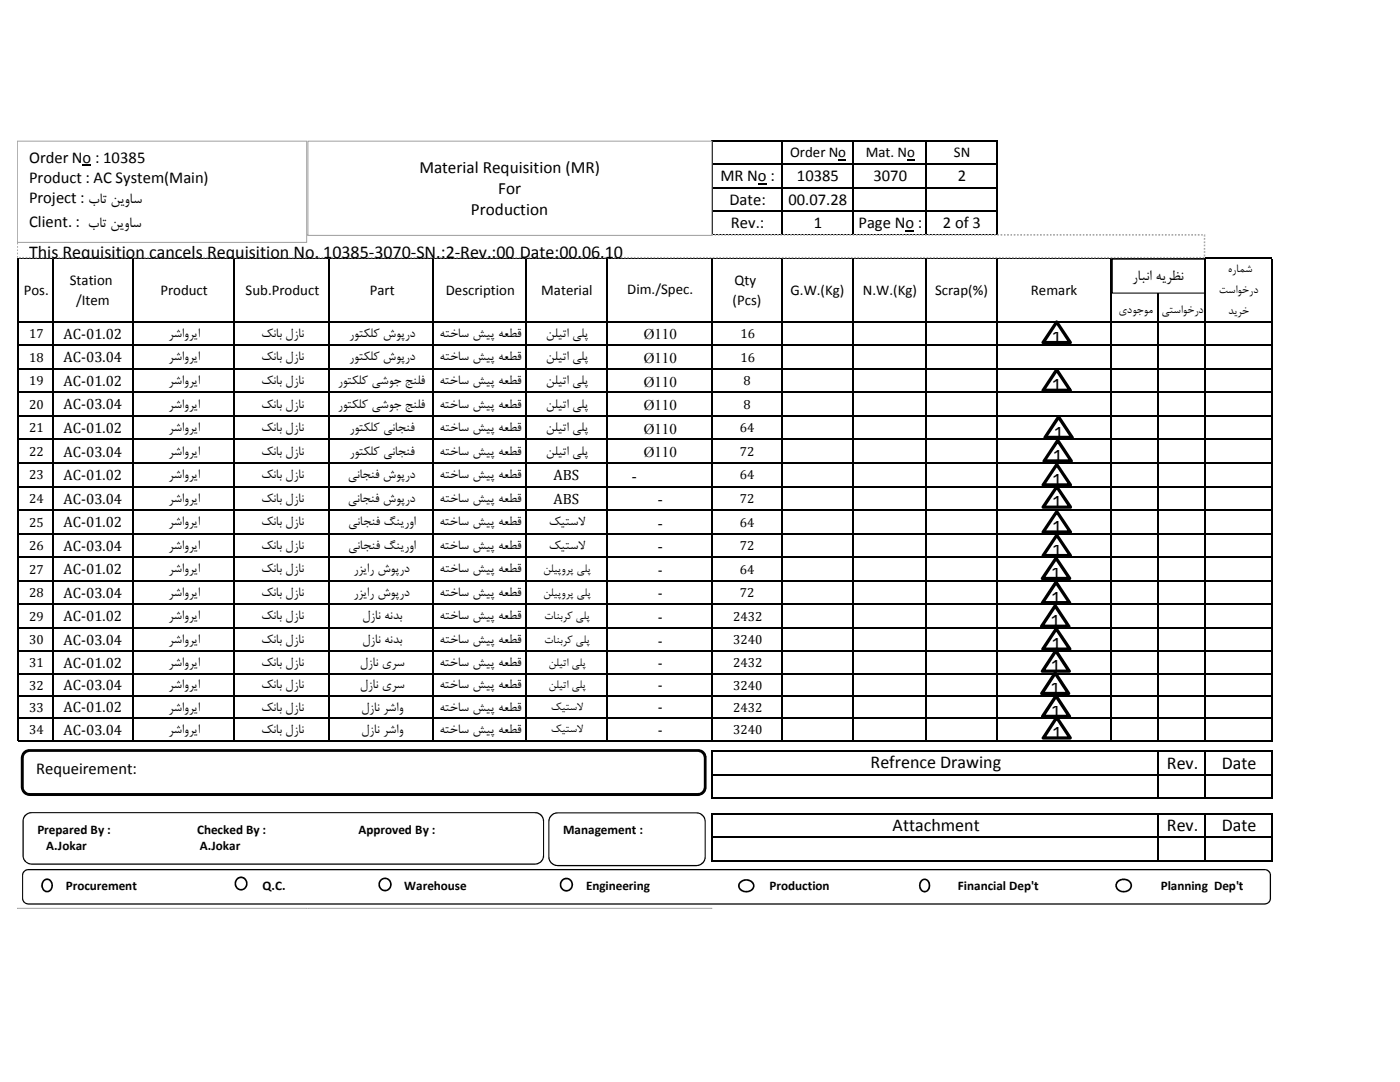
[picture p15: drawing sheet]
<svg xmlns="http://www.w3.org/2000/svg" width="279mm" height="216mm" viewBox="0 0 279 216" stroke-linecap="round" stroke-linejoin="round" font-family="sans-serif">
<defs><g id="words">
<g font-size="3.6">
<text x="5.8" y="51.5">This Requisition cancels Requisition No. 10385‐3070‐SN.:2‐Rev.:00 Date:00.06.10</text>
<text x="209.8" y="68.5">1</text>
<text x="209.8" y="78.1">1</text>
<text x="210.3" y="87.5">1</text>
<text x="210.1" y="92.2">1</text>
<text x="209.9" y="96.9">1</text>
<text x="209.9" y="101.4">1</text>
<text x="209.9" y="106.3">1</text>
<text x="209.9" y="111">1</text>
<text x="209.7" y="115.6">1</text>
<text x="209.5" y="125.1">1</text>
<text x="209.7" y="120.4">1</text>
<text x="209.8" y="129.7">1</text>
<text x="209.7" y="134.1">1</text>
<text x="209.5" y="138.6">1</text>
<text x="209.7" y="143.1">1</text>
<text x="209.9" y="147.4">1</text>
<text x="173.7" y="153.3">Refrence Drawing</text>
<text x="232.9" y="153.5">Rev.</text>
<text x="243.8" y="153.5">Date</text>
<text x="178.1" y="165.7">Attachment</text>
<text x="232.9" y="165.9">Rev.</text>
<text x="243.8" y="165.9">Date</text>
</g>
<g font-size="3.4">
<text x="83.7" y="34.5">Material Requisition (MR)</text>
<text x="99.4" y="38.7">For</text>
<text x="94" y="42.9">Production</text>
</g>
<g font-size="3.3">
<text x="5.8" y="32.5">Order No : 10385</text>
<text x="5.8" y="40.5">Project : بات نيواس</text>
<text x="5.8" y="36.4">Product : AC System(Main)</text>
<text x="143.8" y="36.2">MR No :</text>
<text x="145.6" y="40.9">Date:</text>
<text x="157.4" y="40.9">00.07.28</text>
<text x="159" y="36.2">10385</text>
<text x="174.3" y="36.2">3070</text>
<text x="191.2" y="36.2">2</text>
<text x="5.8" y="45.4">Client. : بات نيواس</text>
<text x="145.9" y="45.6">Rev.:</text>
<text x="162.4" y="45.6">1</text>
<text x="171.3" y="45.6">Page No :</text>
<text x="188.2" y="45.6">2 of 3</text>
<text x="226" y="55.8">رابان ه</text>
<text x="232" y="55.8">يرظن</text>
<text x="7.2" y="154.5">Requeirement:</text>
</g>
<g font-size="3">
<text x="157.7" y="31.4">Order No</text>
<text x="172.8" y="31.4">Mat. No</text>
<text x="190.4" y="31.4">SN</text>
<text x="4.7" y="58.9">Pos.</text>
<text x="13.9" y="56.9">Station</text>
<text x="32" y="58.9">Product</text>
<text x="49" y="58.9">Sub.Product</text>
<text x="73.8" y="58.9">Part</text>
<text x="89" y="58.9">Description</text>
<text x="108" y="58.9">Material</text>
<text x="125.2" y="58.7">Dim./Spec.</text>
<text x="146.6" y="56.9">Qty</text>
<text x="157.8" y="58.9">G.W.(Kg)</text>
<text x="172.2" y="58.9">N.W.(Kg)</text>
<text x="186.6" y="58.9">Scrap(%)</text>
<text x="205.7" y="58.9">Remark</text>
<text x="15.2" y="60.8">/Item</text>
<text x="146.2" y="60.8">(Pcs)</text>
<text x="12.7" y="67.6">AC‐01.02</text>
<text x="33.7" y="67.2">رشاور اي</text>
<text x="33.7" y="71.9">رشاور اي</text>
<text x="52.1" y="67.2">ك بان لز نا</text>
<text x="52.1" y="71.9">ك بان لز نا</text>
<text x="69.7" y="67.2">روتكلك شوپرد</text>
<text x="69.7" y="71.9">روتكلك شوپرد</text>
<text x="87.7" y="67.2">هتخاس شيپ هعطق</text>
<text x="87.7" y="71.9">هتخاس شيپ هعطق</text>
<text x="109" y="67.2">نلي ات يلپ</text>
<text x="109" y="71.9">نلي ات يلپ</text>
<text x="128.5" y="67.7">Ø110</text>
<text x="12.7" y="72.3">AC‐03.04</text>
<text x="12.7" y="77">AC‐01.02</text>
<text x="33.7" y="76.6">رشاور اي</text>
<text x="52.1" y="76.6">ك بان لز نا</text>
<text x="67.4" y="76.6">روتكلك يشوج جنلف</text>
<text x="87.7" y="76.6">هتخاس شيپ هعطق</text>
<text x="109" y="76.6">نلي ات يلپ</text>
<text x="128.5" y="72.4">Ø110</text>
<text x="128.5" y="77.1">Ø110</text>
<text x="12.7" y="81.7">AC‐03.04</text>
<text x="33.7" y="81.3">رشاور اي</text>
<text x="52.1" y="81.3">ك بان لز نا</text>
<text x="67.4" y="81.3">روتكلك يشوج جنلف</text>
<text x="87.7" y="81.3">هتخاس شيپ هعطق</text>
<text x="109" y="81.3">نلي ات يلپ</text>
<text x="128.5" y="81.8">Ø110</text>
<text x="12.7" y="86.4">AC‐01.02</text>
<text x="33.7" y="86">رشاور اي</text>
<text x="52.1" y="86">ك بان لز نا</text>
<text x="69.7" y="86">روتكلك يان جنف</text>
<text x="87.7" y="86">هتخاس شيپ هعطق</text>
<text x="109" y="86">نلي ات يلپ</text>
<text x="128.5" y="86.5">Ø110</text>
<text x="12.7" y="91.1">AC‐03.04</text>
<text x="12.7" y="95.8">AC‐01.02</text>
<text x="33.7" y="90.7">رشاور اي</text>
<text x="33.7" y="95.4">رشاور اي</text>
<text x="52.1" y="90.7">ك بان لز نا</text>
<text x="52.1" y="95.4">ك بان لز نا</text>
<text x="69.4" y="95.4">يان جنف شوپرد</text>
<text x="69.7" y="90.7">روتكلك يان جنف</text>
<text x="87.7" y="90.7">هتخاس شيپ هعطق</text>
<text x="87.7" y="95.4">هتخاس شيپ هعطق</text>
<text x="109" y="90.7">نلي ات يلپ</text>
<text x="110.4" y="95.8">ABS</text>
<text x="126.1" y="95.9">-</text>
<text x="128.5" y="91.2">Ø110</text>
<text x="12.7" y="100.5">AC‐03.04</text>
<text x="33.7" y="100.1">رشاور اي</text>
<text x="52.1" y="100.1">ك بان لز نا</text>
<text x="69.4" y="100.1">يان جنف شوپرد</text>
<text x="87.7" y="100.1">هتخاس شيپ هعطق</text>
<text x="110.4" y="100.5">ABS</text>
<text x="131.3" y="100.6">-</text>
<text x="12.7" y="105.2">AC‐01.02</text>
<text x="33.7" y="104.8">رشاور اي</text>
<text x="52.1" y="104.8">ك بان لز نا</text>
<text x="69.5" y="104.8">يان جنف گنيروا</text>
<text x="87.7" y="104.8">هتخاس شيپ هعطق</text>
<text x="109.5" y="104.8">كيتسل</text>
<text x="115.4" y="104.8">ا</text>
<text x="131.3" y="105.3">-</text>
<text x="12.7" y="109.9">AC‐03.04</text>
<text x="33.7" y="109.5">رشاور اي</text>
<text x="52.1" y="109.5">ك بان لز نا</text>
<text x="69.5" y="109.5">يان جنف گنيروا</text>
<text x="87.7" y="109.5">هتخاس شيپ هعطق</text>
<text x="109.5" y="109.5">كيتسل</text>
<text x="115.4" y="109.5">ا</text>
<text x="131.3" y="110">-</text>
<text x="12.7" y="114.6">AC‐01.02</text>
<text x="12.7" y="119.3">AC‐03.04</text>
<text x="33.7" y="114.2">رشاور اي</text>
<text x="33.7" y="118.9">رشاور اي</text>
<text x="52.1" y="114.2">ك بان لز نا</text>
<text x="52.1" y="118.9">ك بان لز نا</text>
<text x="70.5" y="114.2">رز اير شوپرد</text>
<text x="70.5" y="118.9">رز اير شوپرد</text>
<text x="87.7" y="114.2">هتخاس شيپ هعطق</text>
<text x="87.7" y="118.9">هتخاس شيپ هعطق</text>
<text x="131.3" y="119.4">‐</text>
<text x="131.3" y="114.7">‐</text>
<text x="12.7" y="124">AC‐01.02</text>
<text x="33.7" y="123.6">رشاور اي</text>
<text x="52.1" y="123.6">ك بان لز نا</text>
<text x="72.3" y="123.6">لز نا هندب</text>
<text x="87.7" y="123.6">هتخاس شيپ هعطق</text>
<text x="131.3" y="124.1">‐</text>
<text x="12.7" y="128.7">AC‐03.04</text>
<text x="33.7" y="128.3">رشاور اي</text>
<text x="52.1" y="128.3">ك بان لز نا</text>
<text x="72.3" y="128.3">لز نا هندب</text>
<text x="87.7" y="128.3">هتخاس شيپ هعطق</text>
<text x="131.3" y="128.8">‐</text>
<text x="12.7" y="133.3">AC‐01.02</text>
<text x="12.7" y="137.7">AC‐03.04</text>
<text x="33.7" y="132.9">رشاوريا</text>
<text x="33.7" y="137.3">رشاوريا</text>
<text x="52.1" y="132.9">ك بان لز نا</text>
<text x="52.1" y="137.3">ك بان لز نا</text>
<text x="71.8" y="132.9">لز نا يرس</text>
<text x="71.8" y="137.3">لز نا يرس</text>
<text x="87.7" y="132.9">هتخاس شيپ هعطق</text>
<text x="87.7" y="137.3">هتخاس شيپ هعطق</text>
<text x="131.3" y="133.3">‐</text>
<text x="131.3" y="137.7">‐</text>
<text x="12.7" y="142.2">AC‐01.02</text>
<text x="33.7" y="141.8">رشاوريا</text>
<text x="52.1" y="141.8">ك بان لز نا</text>
<text x="72.1" y="141.8">لز نا رشاو</text>
<text x="87.7" y="141.8">هتخاس شيپ هعطق</text>
<text x="131.3" y="142.2">‐</text>
<text x="12.7" y="146.6">AC‐03.04</text>
<text x="33.7" y="146.2">رشاوريا</text>
<text x="52.1" y="146.2">ك بان لز نا</text>
<text x="72.1" y="146.2">لز نا رشاو</text>
<text x="87.7" y="146.2">هتخاس شيپ هعطق</text>
<text x="131.3" y="146.6">‐</text>
</g>
<g font-size="2.6">
<text x="243.2" y="58.5">تساوخرد</text>
<text x="245.1" y="54.3">هرامش</text>
<text x="223.2" y="62.5">يدوجوم</text>
<text x="231.8" y="62.5">يتساوخرد</text>
<text x="245.1" y="62.7">ديرخ</text>
<text x="5.8" y="67.5">17</text>
<text x="147.8" y="67.5">16</text>
<text x="5.8" y="72.2">18</text>
<text x="5.8" y="76.9">19</text>
<text x="147.8" y="72.2">16</text>
<text x="148.4" y="76.9">8</text>
<text x="5.8" y="81.6">20</text>
<text x="148.4" y="81.6">8</text>
<text x="5.8" y="86.3">21</text>
<text x="147.7" y="86.3">64</text>
<text x="5.8" y="91">22</text>
<text x="5.8" y="95.7">23</text>
<text x="147.7" y="91">72</text>
<text x="147.7" y="95.7">64</text>
<text x="5.8" y="100.4">24</text>
<text x="147.7" y="100.4">72</text>
<text x="5.8" y="105.1">25</text>
<text x="147.7" y="105.1">64</text>
<text x="5.8" y="109.8">26</text>
<text x="147.7" y="109.8">72</text>
<text x="5.8" y="119.2">28</text>
<text x="5.8" y="114.5">27</text>
<text x="108.4" y="114.1">نليپورپ يلپ</text>
<text x="108.4" y="118.8">نليپورپ يلپ</text>
<text x="147.7" y="114.5">64</text>
<text x="147.7" y="119.2">72</text>
<text x="5.8" y="123.9">29</text>
<text x="108.6" y="123.5">تانبرك يلپ</text>
<text x="146.3" y="123.9">2432</text>
<text x="5.8" y="128.6">30</text>
<text x="108.6" y="128.2">تانبرك يلپ</text>
<text x="146.3" y="128.6">3240</text>
<text x="5.8" y="133.1">31</text>
<text x="5.8" y="137.6">32</text>
<text x="109.5" y="132.8">نلي ات يلپ</text>
<text x="109.5" y="137.2">نلي ات يلپ</text>
<text x="146.3" y="133.1">2432</text>
<text x="146.3" y="137.6">3240</text>
<text x="5.8" y="142">33</text>
<text x="109.9" y="141.7">كيتسل</text>
<text x="115.1" y="141.7">ا</text>
<text x="146.3" y="142">2432</text>
<text x="5.8" y="146.5">34</text>
<text x="109.9" y="146.1">كيتسل</text>
<text x="115.1" y="146.1">ا</text>
<text x="146.3" y="146.5">3240</text>
<text x="7.5" y="166.3">Prepared By :</text>
<text x="39.3" y="166.3">Checked By :</text>
<text x="71.5" y="166.3">Approved By :</text>
<text x="112.4" y="166.4">Management :</text>
<text x="9.2" y="169.5">A.Jokar</text>
<text x="39.9" y="169.5">A.Jokar</text>
<text x="13.1" y="177.5">Procurement</text>
<text x="52.4" y="177.5">Q.C.</text>
<text x="80.7" y="177.5">Warehouse</text>
<text x="117" y="177.5">Engineering</text>
<text x="153.6" y="177.5">Production</text>
<text x="191.2" y="177.5">Financial Dep't</text>
<text x="231.6" y="177.5">Planning Dep't</text>
</g>
</g></defs>
<path d="M151.3 36.6h1.7v.2h-1.7zM167.3 31.7h1.6v.3h-1.6zM181.1 31.7h1.5v.3h-1.5zM180.7 46h1.7v.2h-1.7z" fill="#000"/>
<g fill="none" stroke="#000" stroke-width=".3">
<path d="M142.2 27.9v19.1M142.3 28h56.8M142.3 32.7h56.8M142.3 37.4h56.8M156 28.2v18.8M170.3 28.2v18.8M184.8 28.2v18.8M198.9 28.2v119.7M3.6 51.4v96.5M3.7 51.5h250.2M10.6 51.7v96.2M26.5 51.7v96.2"/>
<path d="M46.8 51.7v96.2M65.7 51.7v96.2M86.5 51.7v96.2M105 51.7v96.2M121.1 51.7v96.2M142.2 51.7v96.2M142.3 42.1h56.8M142.3 46.8h56.8M156 51.7v96.2M170.3 51.7v96.2M184.8 51.7v96.2M221.8 51.7v96.2"/>
<path d="M231.2 51.7v96.2M240.5 51.7v96.2M253.8 51.7v96.2M3.7 64.2h250.2M3.7 68.9h250.2M3.7 73.6h250.2M3.7 78.3h250.2M3.7 83h250.2M3.7 87.7h250.2M3.7 92.4h250.2M3.7 97.1h250.2M3.7 101.8h250.2"/>
<path d="M3.7 106.5h250.2M3.7 111.2h250.2M3.7 115.9h250.2M3.7 120.6h250.2M3.7 125.3h250.2M3.7 130h250.2M3.7 134.4h250.2M3.7 138.9h250.2M3.7 143.3h250.2M3.7 147.8h250.2M142.2 149.7v9.7M142.3 149.9h111.6"/>
<path d="M142.3 154.6h111.6M142.3 159.3h111.6M231.2 150v9.4M240.5 150v9.4M253.8 150v9.4M142.2 162.2v9.7M142.3 162.3h111.6M142.3 167h111.6M142.3 171.7h111.6M231.2 162.5v9.4M240.5 162.5v9.4M253.8 162.5v9.4"/>
</g>
<path d="M4.7 150.3l.8-.5 .4-.1h133.4a1.46 1.46 0 0 1 1.4 1.5v5.9a1.47 1.47 0 0 1-1.4 1.4h-133.4a1.5 1.5 0 0 1-1.5-1.4v-5.9z" fill-rule="evenodd" fill="#fff"/>
<path d="M4.7 150l.9-.5h134.1a1.69 1.69 0 0 1 1.3 1.4v6.5a1.71 1.71 0 0 1-1.7 1.4h-133.4a1.81 1.81 0 0 1-1.8-1.7v-5.9l.2-.7zM5.1 150.4l-.4 .6v6.3l.2 .4 .8 .5h133.8l.8-.5 .2-.6-.1-6.1-.4-.8-.7-.2h-133.4z" fill="#000"/>
<path d="M5.1 162.7l.8-.5 .4-.1h100.5a1.74 1.74 0 0 1 1.7 1.8v6.8a1.71 1.71 0 0 1-1.7 1.7h-100.5a1.71 1.71 0 0 1-1.7-1.7v-6.8l.1-.5z" fill-rule="evenodd" fill="#fff"/>
<path d="M5 162.6l.9-.5h101.2l1 .5 .5 1.1v7.4a1.88 1.88 0 0 1-1.8 1.5h-100.5a1.98 1.98 0 0 1-1.7-1.2l-.1-.5v-7.2l.1-.5zM5.2 162.7l-.5 .8v7.5l.5 .8 .9 .5h100.8l1-.5 .3-.5 .2-.6-.1-7.2-.4-.8-.5-.3-.6-.1h-100.5l-.6 .1z" fill="#000"/>
<path d="M110 162.7l.8-.5h.5h27.7a1.75 1.75 0 0 1 1.7 1.8v6.9a1.75 1.75 0 0 1-1.7 1.8h-27.7a1.79 1.79 0 0 1-1.8-1.8v-6.9l.1-.5z" fill-rule="evenodd" fill="#fff"/>
<path d="M109.9 162.6l1-.5h28.5l.9 .5 .4 .6 .1 .5v7.6a1.95 1.95 0 0 1-1.8 1.5h-28.3a1.89 1.89 0 0 1-1.3-1.8v-7.4zM110.1 162.8l-.3 .5-.2 .7v6.9l.3 1 .9 .6 28.3 .1 1-.5 .4-.6 .1-7.5-.3-1-.8-.6-28.2-.1-.6 .1z" fill="#000"/>
<path d="M4.7 174l.6-.4 .3-.1h246.8a1.14 1.14 0 0 1 1.1 1.2v4.5a1.14 1.14 0 0 1-1.1 1.2h-246.8a1.17 1.17 0 0 1-1.1-1.2v-4.5z" fill-rule="evenodd" fill="#fff"/>
<path d="M4.7 173.8l.5-.3 .4-.1h247.1a1.24 1.24 0 0 1 1 1v5.1l-.4 .6-.9 .4h-246.8l-.9-.4-.3-.6v-5.1zM4.9 173.9l-.3 .8v4.5l.3 .8 .7 .3h246.8l.8-.3 .2-.5v-5l-.4-.7-.4-.1h-247.2z" fill="#000"/>
<path d="M8.8 175.7a1.08 1.08 0 0 1 1.3 .1 1.08 1.08 0 0 1 .3 1.2 1.01 1.01 0 0 1-1.2 .9 1.01 1.01 0 0 1-.8-1.2v-.4z" fill-rule="evenodd" fill="#fff"/>
<path d="M8.6 175.7a1.11 1.11 0 0 1 1.1-.4 1.11 1.11 0 0 1 .8 .8 1.6 1.6 0 0 1-.4 1.7l-.2 .2a1.14 1.14 0 0 1-1.6-.8l-.1-.5zM8.9 175.8l-.3 .6 .1 .8 .4 .5h.6l.4-.4 .1-.4-.1-.8-.5-.5z" fill="#000"/>
<path d="M47.4 175.3a1.18 1.18 0 0 1 1.8 1 1.18 1.18 0 0 1-1.8 1 1.34 1.34 0 0 1 0-2z" fill-rule="evenodd" fill="#fff"/>
<path d="M47.2 175.3a1.34 1.34 0 0 1 1.7-.1 1.34 1.34 0 0 1 .4 1.7l-.2 .4a1.28 1.28 0 0 1-1.9 0l-.4-.7v-.6zM47.4 175.5l-.3 .8 .3 .8 .5 .3 .8-.2 .3-.5 .1-.4-.2-.6-.4-.4-.4-.1z" fill="#000"/>
<circle cx="76.9" cy="176.5" r="1.21" fill="#fff"/>
<path d="M75.5 176.5a1.35 1.35 0 0 1 2.7 0 1.35 1.35 0 0 1-2.7 0zM75.8 176.5a1.05 1.05 0 0 0 2.1 0 1.05 1.05 0 0 0-2.1 0z" fill="#000"/>
<path d="M223 176a1.58 1.58 0 0 1 2.8 .7 1.53 1.53 0 0 1-1.5 1.2 1.53 1.53 0 0 1-1.5-1.2z" fill-rule="evenodd" fill="#fff"/>
<path d="M223.1 175.7l.8-.4h.7a1.35 1.35 0 0 1 1 2.2 1.71 1.71 0 0 1-1.9 .5 1.71 1.71 0 0 1-1.1-1.6zM223.3 175.9l-.4 .8 .1 .4 .5 .5 1 .2 .5-.2 .5-.5 .1-.6-.2-.4-.4-.3-1-.2z" fill="#000"/>
<circle cx="113.1" cy="176.5" r="1.21" fill="#fff"/>
<path d="M111.7 176.5a1.36 1.36 0 0 1 2.7 0 1.36 1.36 0 0 1-2.7 0zM112.3 175.8l-.3 .7 .2 .6 .7 .5 .7-.2 .4-.7-.1-.8-.7-.4h-.6z" fill="#000"/>
<path d="M184 175.7a1.06 1.06 0 0 1 1.3 .1 1.06 1.06 0 0 1 .2 1.3 .97 .97 0 0 1-1.2 .8 .97 .97 0 0 1-.7-1.2z" fill-rule="evenodd" fill="#fff"/>
<path d="M183.7 175.7a1 1 0 0 1 1.6 0 1.38 1.38 0 0 1 .3 1.5 1.38 1.38 0 0 1-1.3 .9 1.56 1.56 0 0 1-.6-2.4zM184.1 175.8l-.4 .6 .2 .9 .3 .4h.6l.5-.8-.1-.8-.2-.3-.4-.2z" fill="#000"/>
<path d="M147.7 176.1a1.58 1.58 0 0 1 2.7 .6 1.52 1.52 0 0 1-1.5 1.2 1.52 1.52 0 0 1-1.5-1.2z" fill-rule="evenodd" fill="#fff"/>
<path d="M147.6 176a1.8 1.8 0 0 1 3 .5v.5a1.73 1.73 0 0 1-1.8 1.1 1.73 1.73 0 0 1-1.5-1.4zM147.8 176.2l-.2 .4 .1 .6 .5 .4 .4 .2 1.1-.2 .5-.6-.1-.8-.7-.4h-1z" fill="#000"/>
<path d="M3.4 181.2l57.8 .1z" fill="#fff"/>
<path d="M3.4 181.2l57.8-.1 .1 .2h-57.9zM3.4 181.3h57.8z" fill="#a6a6a6"/>
<path d="M61.4 181.2l80.6 .1z" fill="#fff"/>
<path d="M61.4 181.2l80.6-.1 .2 .2h-80.9zM61.4 181.3h80.6z" fill="#a6a6a6"/>
<path d="M3.4 46.9h237v4.5h-237z" fill="#fff"/>
<path d="M3.4 51.1h.2v.3h-.2zM3.4 50.4h.2v.4h-.2zM3.4 49.8h.2v.3h-.2zM3.4 49.1h.2v.3h-.2zM3.4 48.5h.2v.3h-.2zM3.4 47.8h.2v.3h-.2zM3.4 47.2h.2v.3h-.2zM3.5 46.7h.3v.3h-.3zM4.1 46.7h.4v.3h-.4zM4.8 46.7h.3v.3h-.3zM5.5 46.7h.3v.3h-.3zM6.1 46.7h.3v.3h-.3zM6.8 46.7h.3v.3h-.3zM7.5 46.7h.2v.3h-.2zM8.1 46.7h.3v.3h-.3zM8.8 46.7h.3v.3h-.3zM9.4 46.7h.3v.3h-.3zM10.1 46.7h.3v.3h-.3zM10.7 46.7h.3v.3h-.3zM11.4 46.7h.3v.3h-.3zM12 46.7h.4v.3h-.4zM12.7 46.7h.3v.3h-.3zM13.3 46.7h.4v.3h-.4zM14 46.7h.3v.3h-.3zM14.6 46.7h.4v.3h-.4zM15.3 46.7h.3v.3h-.3zM16 46.7h.3v.3h-.3zM16.6 46.7h.3v.3h-.3zM17.3 46.7h.3v.3h-.3zM17.9 46.7h.3v.3h-.3zM18.6 46.7h.3v.3h-.3zM19.3 46.7h.3v.3h-.3zM19.9 46.7h.3v.3h-.3zM20.6 46.7h.3v.3h-.3zM21.2 46.7h.3v.3h-.3zM21.9 46.7h.3v.3h-.3zM22.5 46.7h.4v.3h-.4zM23.2 46.7h.3v.3h-.3zM23.8 46.7h.4v.3h-.4zM24.5 46.7h.3v.3h-.3zM25.1 46.7h.4v.3h-.4zM25.8 46.7h.3v.3h-.3zM26.5 46.7h.3v.3h-.3zM27.1 46.7h.3v.3h-.3zM27.8 46.7h.3v.3h-.3zM28.4 46.7h.3v.3h-.3zM29.1 46.7h.3v.3h-.3zM29.8 46.7h.3v.3h-.3zM30.4 46.7h.3v.3h-.3zM31.1 46.7h.3v.3h-.3zM31.7 46.7h.3v.3h-.3zM32.4 46.7h.3v.3h-.3zM33 46.7h.4v.3h-.4zM33.7 46.7h.3v.3h-.3zM34.3 46.7h.4v.3h-.4zM35 46.7h.3v.3h-.3zM35.6 46.7h.4v.3h-.4zM36.3 46.7h.3v.3h-.3zM37 46.7h.3v.3h-.3zM37.6 46.7h.3v.3h-.3zM38.3 46.7h.3v.3h-.3zM38.9 46.7h.3v.3h-.3zM39.6 46.7h.3v.3h-.3zM40.3 46.7h.3v.3h-.3zM40.9 46.7h.3v.3h-.3zM41.6 46.7h.3v.3h-.3zM42.2 46.7h.3v.3h-.3zM42.9 46.7h.3v.3h-.3zM43.5 46.7h.4v.3h-.4zM44.2 46.7h.3v.3h-.3zM44.8 46.7h.4v.3h-.4zM45.5 46.7h.3v.3h-.3zM46.1 46.7h.4v.3h-.4zM46.8 46.7h.3v.3h-.3zM47.5 46.7h.3v.3h-.3zM48.1 46.7h.3v.3h-.3zM48.8 46.7h.3v.3h-.3zM49.4 46.7h.3v.3h-.3zM50.1 46.7h.3v.3h-.3zM50.8 46.7h.3v.3h-.3zM51.4 46.7h.3v.3h-.3zM52.1 46.7h.3v.3h-.3zM52.7 46.7h.3v.3h-.3zM53.4 46.7h.3v.3h-.3zM54 46.7h.4v.3h-.4zM54.7 46.7h.3v.3h-.3zM55.3 46.7h.4v.3h-.4zM56 46.7h.3v.3h-.3zM56.6 46.7h.4v.3h-.4zM57.3 46.7h.3v.3h-.3zM58 46.7h.3v.3h-.3zM58.6 46.7h.3v.3h-.3zM59.3 46.7h.3v.3h-.3zM59.9 46.7h.3v.3h-.3zM60.6 46.7h.3v.3h-.3zM61.3 46.7h.3v.3h-.3zM61.9 46.7h.3v.3h-.3zM62.6 46.7h.3v.3h-.3zM63.2 46.7h.3v.3h-.3zM63.9 46.7h.3v.3h-.3zM64.5 46.7h.4v.3h-.4zM65.2 46.7h.3v.3h-.3zM65.8 46.7h.4v.3h-.4zM66.5 46.7h.3v.3h-.3zM67.1 46.7h.4v.3h-.4zM67.8 46.7h.3v.3h-.3zM68.5 46.7h.3v.3h-.3zM69.1 46.7h.3v.3h-.3zM69.8 46.7h.3v.3h-.3zM70.4 46.7h.3v.3h-.3zM71.1 46.7h.3v.3h-.3zM71.8 46.7h.3v.3h-.3zM72.4 46.7h.3v.3h-.3zM73.1 46.7h.3v.3h-.3zM73.7 46.7h.3v.3h-.3zM74.4 46.7h.3v.3h-.3zM75 46.7h.4v.3h-.4zM75.7 46.7h.3v.3h-.3zM76.3 46.7h.4v.3h-.4zM77 46.7h.3v.3h-.3zM77.6 46.7h.4v.3h-.4zM78.3 46.7h.3v.3h-.3zM79 46.7h.3v.3h-.3zM79.6 46.7h.3v.3h-.3zM80.3 46.7h.3v.3h-.3zM80.9 46.7h.3v.3h-.3zM81.6 46.7h.3v.3h-.3zM82.3 46.7h.2v.3h-.2zM82.9 46.7h.3v.3h-.3zM83.6 46.7h.3v.3h-.3zM84.2 46.7h.3v.3h-.3zM84.9 46.7h.3v.3h-.3zM85.5 46.7h.4v.3h-.4zM86.2 46.7h.3v.3h-.3zM86.8 46.7h.4v.3h-.4zM87.5 46.7h.3v.3h-.3zM88.1 46.7h.4v.3h-.4zM88.8 46.7h.3v.3h-.3zM89.5 46.7h.3v.3h-.3zM90.1 46.7h.3v.3h-.3zM90.8 46.7h.3v.3h-.3zM91.4 46.7h.3v.3h-.3zM92.1 46.7h.3v.3h-.3zM92.8 46.7h.2v.3h-.2zM93.4 46.7h.3v.3h-.3zM94.1 46.7h.3v.3h-.3zM94.7 46.7h.3v.3h-.3zM95.4 46.7h.3v.3h-.3zM96 46.7h.4v.3h-.4zM96.7 46.7h.3v.3h-.3zM97.3 46.7h.4v.3h-.4zM98 46.7h.3v.3h-.3zM98.6 46.7h.4v.3h-.4zM99.3 46.7h.3v.3h-.3zM99.9 46.7h.4v.3h-.4zM100.6 46.7h.3v.3h-.3zM101.3 46.7h.3v.3h-.3zM101.9 46.7h.3v.3h-.3zM102.6 46.7h.3v.3h-.3zM103.3 46.7h.2v.3h-.2zM103.9 46.7h.3v.3h-.3zM104.6 46.7h.3v.3h-.3zM105.2 46.7h.3v.3h-.3zM105.9 46.7h.3v.3h-.3zM106.5 46.7h.3v.3h-.3zM107.2 46.7h.3v.3h-.3zM107.8 46.7h.4v.3h-.4zM108.5 46.7h.3v.3h-.3zM109.1 46.7h.4v.3h-.4zM109.8 46.7h.3v.3h-.3zM110.4 46.7h.4v.3h-.4zM111.1 46.7h.3v.3h-.3zM111.8 46.7h.3v.3h-.3zM112.4 46.7h.3v.3h-.3zM113.1 46.7h.3v.3h-.3zM113.7 46.7h.3v.3h-.3zM114.4 46.7h.3v.3h-.3zM115.1 46.7h.3v.3h-.3zM115.7 46.7h.3v.3h-.3zM116.4 46.7h.3v.3h-.3zM117 46.7h.3v.3h-.3zM117.7 46.7h.3v.3h-.3zM118.3 46.7h.4v.3h-.4zM119 46.7h.3v.3h-.3zM119.6 46.7h.4v.3h-.4zM120.3 46.7h.3v.3h-.3zM120.9 46.7h.4v.3h-.4zM121.6 46.7h.3v.3h-.3zM122.3 46.7h.3v.3h-.3zM122.9 46.7h.3v.3h-.3zM123.6 46.7h.3v.3h-.3zM124.2 46.7h.3v.3h-.3zM124.9 46.7h.3v.3h-.3zM125.6 46.7h.3v.3h-.3zM126.2 46.7h.3v.3h-.3zM126.9 46.7h.3v.3h-.3zM127.5 46.7h.3v.3h-.3zM128.2 46.7h.3v.3h-.3zM128.8 46.7h.4v.3h-.4zM129.5 46.7h.3v.3h-.3zM130.1 46.7h.4v.3h-.4zM130.8 46.7h.3v.3h-.3zM131.4 46.7h.4v.3h-.4zM132.1 46.7h.3v.3h-.3zM132.8 46.7h.3v.3h-.3zM133.4 46.7h.3v.3h-.3zM134.1 46.7h.3v.3h-.3zM134.7 46.7h.3v.3h-.3zM135.4 46.7h.3v.3h-.3zM136.1 46.7h.3v.3h-.3zM136.7 46.7h.3v.3h-.3zM137.4 46.7h.3v.3h-.3zM138 46.7h.3v.3h-.3zM138.7 46.7h.3v.3h-.3zM139.3 46.7h.4v.3h-.4zM140 46.7h.3v.3h-.3zM140.6 46.7h.4v.3h-.4zM141.3 46.7h.3v.3h-.3zM141.9 46.7h.4v.3h-.4zM142.6 46.7h.3v.3h-.3zM143.3 46.7h.3v.3h-.3zM143.9 46.7h.3v.3h-.3zM144.6 46.7h.3v.3h-.3zM145.2 46.7h.3v.3h-.3zM145.9 46.7h.3v.3h-.3zM146.6 46.7h.3v.3h-.3zM147.2 46.7h.3v.3h-.3zM147.9 46.7h.3v.3h-.3zM148.5 46.7h.3v.3h-.3zM149.2 46.7h.3v.3h-.3zM149.8 46.7h.4v.3h-.4zM150.5 46.7h.3v.3h-.3zM151.1 46.7h.4v.3h-.4zM151.8 46.7h.3v.3h-.3zM152.4 46.7h.4v.3h-.4zM153.1 46.7h.3v.3h-.3zM153.8 46.7h.3v.3h-.3zM154.4 46.7h.3v.3h-.3zM155.1 46.7h.3v.3h-.3zM155.7 46.7h.3v.3h-.3zM156.4 46.7h.3v.3h-.3zM157.1 46.7h.3v.3h-.3zM157.7 46.7h.3v.3h-.3zM158.4 46.7h.3v.3h-.3zM159 46.7h.3v.3h-.3zM159.7 46.7h.3v.3h-.3zM160.3 46.7h.4v.3h-.4zM161 46.7h.3v.3h-.3zM161.6 46.7h.4v.3h-.4zM162.3 46.7h.3v.3h-.3zM162.9 46.7h.4v.3h-.4zM163.6 46.7h.3v.3h-.3zM164.3 46.7h.3v.3h-.3zM164.9 46.7h.3v.3h-.3zM165.6 46.7h.3v.3h-.3zM166.2 46.7h.3v.3h-.3zM166.9 46.7h.3v.3h-.3zM167.6 46.7h.3v.3h-.3zM168.2 46.7h.3v.3h-.3zM168.9 46.7h.3v.3h-.3zM169.5 46.7h.3v.3h-.3zM170.2 46.7h.3v.3h-.3zM170.8 46.7h.4v.3h-.4zM171.5 46.7h.3v.3h-.3zM172.1 46.7h.4v.3h-.4zM172.8 46.7h.3v.3h-.3zM173.4 46.7h.4v.3h-.4zM174.1 46.7h.3v.3h-.3zM174.8 46.7h.3v.3h-.3zM175.4 46.7h.3v.3h-.3zM176.1 46.7h.3v.3h-.3zM176.7 46.7h.3v.3h-.3zM177.4 46.7h.3v.3h-.3zM178.1 46.7h.3v.3h-.3zM178.7 46.7h.3v.3h-.3zM179.4 46.7h.3v.3h-.3zM180 46.7h.3v.3h-.3zM180.7 46.7h.3v.3h-.3zM181.3 46.7h.4v.3h-.4zM182 46.7h.3v.3h-.3zM182.6 46.7h.4v.3h-.4zM183.3 46.7h.3v.3h-.3zM183.9 46.7h.4v.3h-.4zM184.6 46.7h.3v.3h-.3zM185.3 46.7h.3v.3h-.3zM185.9 46.7h.3v.3h-.3zM186.6 46.7h.3v.3h-.3zM187.2 46.7h.3v.3h-.3zM187.9 46.7h.3v.3h-.3zM188.6 46.7h.2v.3h-.2zM189.2 46.7h.3v.3h-.3zM189.9 46.7h.3v.3h-.3zM190.5 46.7h.3v.3h-.3zM191.2 46.7h.3v.3h-.3zM191.8 46.7h.4v.3h-.4zM192.5 46.7h.3v.3h-.3zM193.1 46.7h.4v.3h-.4zM193.8 46.7h.3v.3h-.3zM194.4 46.7h.4v.3h-.4zM195.1 46.7h.3v.3h-.3zM195.7 46.7h.4v.3h-.4zM196.4 46.7h.3v.3h-.3zM197.1 46.7h.3v.3h-.3zM197.7 46.7h.3v.3h-.3zM198.4 46.7h.3v.3h-.3zM199.1 46.7h.2v.3h-.2zM199.7 46.7h.3v.3h-.3zM200.4 46.7h.3v.3h-.3zM201 46.7h.3v.3h-.3zM201.7 46.7h.3v.3h-.3zM202.3 46.7h.3v.3h-.3zM203 46.7h.3v.3h-.3zM203.6 46.7h.4v.3h-.4zM204.3 46.7h.3v.3h-.3zM204.9 46.7h.4v.3h-.4zM205.6 46.7h.3v.3h-.3zM206.2 46.7h.4v.3h-.4zM206.9 46.7h.3v.3h-.3zM207.6 46.7h.3v.3h-.3zM208.2 46.7h.3v.3h-.3zM208.9 46.7h.3v.3h-.3zM209.5 46.7h.3v.3h-.3zM210.2 46.7h.3v.3h-.3zM210.9 46.7h.3v.3h-.3zM211.5 46.7h.3v.3h-.3zM212.2 46.7h.3v.3h-.3zM212.8 46.7h.3v.3h-.3zM213.5 46.7h.3v.3h-.3zM214.1 46.7h.4v.3h-.4zM214.8 46.7h.3v.3h-.3zM215.4 46.7h.4v.3h-.4zM216.1 46.7h.3v.3h-.3zM216.7 46.7h.4v.3h-.4zM217.4 46.7h.3v.3h-.3zM218.1 46.7h.3v.3h-.3zM218.7 46.7h.3v.3h-.3zM219.4 46.7h.3v.3h-.3zM220 46.7h.3v.3h-.3zM220.7 46.7h.3v.3h-.3zM221.4 46.7h.3v.3h-.3zM222 46.7h.3v.3h-.3zM222.7 46.7h.3v.3h-.3zM223.3 46.7h.3v.3h-.3zM224 46.7h.3v.3h-.3zM224.6 46.7h.4v.3h-.4zM225.3 46.7h.3v.3h-.3zM225.9 46.7h.4v.3h-.4zM226.6 46.7h.3v.3h-.3zM227.2 46.7h.4v.3h-.4zM227.9 46.7h.3v.3h-.3zM228.6 46.7h.3v.3h-.3zM229.2 46.7h.3v.3h-.3zM229.9 46.7h.3v.3h-.3zM230.5 46.7h.3v.3h-.3zM231.2 46.7h.3v.3h-.3zM231.9 46.7h.3v.3h-.3zM232.5 46.7h.3v.3h-.3zM233.2 46.7h.3v.3h-.3zM233.8 46.7h.3v.3h-.3zM234.5 46.7h.3v.3h-.3zM235.1 46.7h.4v.3h-.4zM235.8 46.7h.3v.3h-.3zM236.4 46.7h.4v.3h-.4zM237.1 46.7h.3v.3h-.3zM237.7 46.7h.4v.3h-.4zM238.4 46.7h.3v.3h-.3zM239.1 46.7h.3v.3h-.3zM239.7 46.7h.3v.3h-.3zM240.4 46.7h.1v.5h-.3zM240.2 47.5h.3v.3h-.3zM240.2 48.2h.3v.3h-.3zM240.2 48.8h.3v.3h-.3zM240.2 49.5h.3v.3h-.3zM240.2 50.1h.3v.4h-.3zM240.2 50.8h.3v.3h-.3zM240 51.3h.4v.3h-.4zM239.4 51.3h.3v.3h-.3zM238.7 51.3h.4v.3h-.4zM238 51.3h.4v.3h-.4zM237.4 51.3h.3v.3h-.3zM236.7 51.3h.4v.3h-.4zM236.1 51.3h.3v.3h-.3zM235.4 51.3h.4v.3h-.4zM234.8 51.3h.3v.3h-.3zM234.1 51.3h.3v.3h-.3zM233.5 51.3h.3v.3h-.3zM232.8 51.3h.3v.3h-.3zM232.2 51.3h.3v.3h-.3zM231.5 51.3h.3v.3h-.3zM230.8 51.3h.4v.3h-.4zM230.2 51.3h.3v.3h-.3zM229.5 51.3h.4v.3h-.4zM228.9 51.3h.3v.3h-.3zM228.2 51.3h.4v.3h-.4zM227.5 51.3h.4v.3h-.4zM226.9 51.3h.3v.3h-.3zM226.2 51.3h.4v.3h-.4zM225.6 51.3h.3v.3h-.3zM224.9 51.3h.4v.3h-.4zM224.3 51.3h.3v.3h-.3zM223.6 51.3h.3v.3h-.3zM223 51.3h.3v.3h-.3zM222.3 51.3h.3v.3h-.3zM221.7 51.3h.3v.3h-.3zM221 51.3h.3v.3h-.3zM220.3 51.3h.4v.3h-.4zM219.7 51.3h.3v.3h-.3zM219 51.3h.4v.3h-.4zM218.4 51.3h.3v.3h-.3zM217.7 51.3h.4v.3h-.4zM217 51.3h.4v.3h-.4zM216.4 51.3h.3v.3h-.3zM215.7 51.3h.4v.3h-.4zM215.1 51.3h.3v.3h-.3zM214.4 51.3h.4v.3h-.4zM213.8 51.3h.3v.3h-.3zM213.1 51.3h.3v.3h-.3zM212.5 51.3h.3v.3h-.3zM211.8 51.3h.3v.3h-.3zM211.2 51.3h.3v.3h-.3zM210.5 51.3h.3v.3h-.3zM209.8 51.3h.4v.3h-.4zM209.2 51.3h.3v.3h-.3zM208.5 51.3h.4v.3h-.4zM207.9 51.3h.3v.3h-.3zM207.2 51.3h.4v.3h-.4zM206.5 51.3h.4v.3h-.4zM205.9 51.3h.3v.3h-.3zM205.2 51.3h.4v.3h-.4zM204.6 51.3h.3v.3h-.3zM203.9 51.3h.4v.3h-.4zM203.3 51.3h.3v.3h-.3zM202.6 51.3h.3v.3h-.3zM202 51.3h.3v.3h-.3zM201.3 51.3h.3v.3h-.3zM200.7 51.3h.3v.3h-.3zM200 51.3h.3v.3h-.3zM199.3 51.3h.4v.3h-.4zM198.7 51.3h.3v.3h-.3zM198 51.3h.4v.3h-.4zM197.4 51.3h.3v.3h-.3zM196.7 51.3h.4v.3h-.4zM196 51.3h.4v.3h-.4zM195.4 51.3h.3v.3h-.3zM194.7 51.3h.4v.3h-.4zM194.1 51.3h.3v.3h-.3zM193.4 51.3h.4v.3h-.4zM192.8 51.3h.3v.3h-.3zM192.1 51.3h.3v.3h-.3zM191.5 51.3h.3v.3h-.3zM190.8 51.3h.3v.3h-.3zM190.2 51.3h.3v.3h-.3zM189.5 51.3h.3v.3h-.3zM188.8 51.3h.4v.3h-.4zM188.2 51.3h.3v.3h-.3zM187.5 51.3h.4v.3h-.4zM186.9 51.3h.3v.3h-.3zM186.2 51.3h.4v.3h-.4zM185.5 51.3h.4v.3h-.4zM184.9 51.3h.4v.3h-.4zM184.2 51.3h.4v.3h-.4zM183.6 51.3h.3v.3h-.3zM182.9 51.3h.4v.3h-.4zM182.3 51.3h.3v.3h-.3zM181.6 51.3h.3v.3h-.3zM181 51.3h.3v.3h-.3zM180.3 51.3h.3v.3h-.3zM179.7 51.3h.3v.3h-.3zM179 51.3h.3v.3h-.3zM178.4 51.3h.3v.3h-.3zM177.7 51.3h.3v.3h-.3zM177 51.3h.4v.3h-.4zM176.4 51.3h.3v.3h-.3zM175.7 51.3h.4v.3h-.4zM175 51.3h.4v.3h-.4zM174.4 51.3h.4v.3h-.4zM173.7 51.3h.4v.3h-.4zM173.1 51.3h.3v.3h-.3zM172.4 51.3h.4v.3h-.4zM171.8 51.3h.3v.3h-.3zM171.1 51.3h.3v.3h-.3zM170.5 51.3h.3v.3h-.3zM169.8 51.3h.3v.3h-.3zM169.2 51.3h.3v.3h-.3zM168.5 51.3h.3v.3h-.3zM167.9 51.3h.3v.3h-.3zM167.2 51.3h.3v.3h-.3zM166.5 51.3h.4v.3h-.4zM165.9 51.3h.3v.3h-.3zM165.2 51.3h.4v.3h-.4zM164.5 51.3h.4v.3h-.4zM163.9 51.3h.4v.3h-.4zM163.2 51.3h.4v.3h-.4zM162.6 51.3h.3v.3h-.3zM161.9 51.3h.4v.3h-.4zM161.3 51.3h.3v.3h-.3zM160.6 51.3h.4v.3h-.4zM160 51.3h.3v.3h-.3zM159.3 51.3h.3v.3h-.3zM158.7 51.3h.3v.3h-.3zM158 51.3h.3v.3h-.3zM157.4 51.3h.3v.3h-.3zM156.7 51.3h.3v.3h-.3zM156 51.3h.4v.3h-.4zM155.4 51.3h.3v.3h-.3zM154.7 51.3h.4v.3h-.4zM154.1 51.3h.3v.3h-.3zM153.4 51.3h.4v.3h-.4zM152.7 51.3h.4v.3h-.4zM152.1 51.3h.3v.3h-.3zM151.4 51.3h.4v.3h-.4zM150.8 51.3h.3v.3h-.3zM150.1 51.3h.4v.3h-.4zM149.5 51.3h.3v.3h-.3zM148.8 51.3h.3v.3h-.3zM148.2 51.3h.3v.3h-.3zM147.5 51.3h.3v.3h-.3zM146.9 51.3h.3v.3h-.3zM146.2 51.3h.3v.3h-.3zM145.5 51.3h.4v.3h-.4zM144.9 51.3h.3v.3h-.3zM144.2 51.3h.4v.3h-.4zM143.6 51.3h.3v.3h-.3zM142.9 51.3h.4v.3h-.4zM142.2 51.3h.4v.3h-.4zM141.6 51.3h.3v.3h-.3zM140.9 51.3h.4v.3h-.4zM140.3 51.3h.3v.3h-.3zM139.6 51.3h.4v.3h-.4zM139 51.3h.3v.3h-.3zM138.3 51.3h.3v.3h-.3zM137.7 51.3h.3v.3h-.3zM137 51.3h.3v.3h-.3zM136.4 51.3h.3v.3h-.3zM135.7 51.3h.3v.3h-.3zM135 51.3h.4v.3h-.4zM134.4 51.3h.3v.3h-.3zM133.7 51.3h.4v.3h-.4zM133.1 51.3h.3v.3h-.3zM132.4 51.3h.4v.3h-.4zM131.7 51.3h.4v.3h-.4zM131.1 51.3h.3v.3h-.3zM130.4 51.3h.4v.3h-.4zM129.8 51.3h.3v.3h-.3zM129.1 51.3h.4v.3h-.4zM128.5 51.3h.3v.3h-.3zM127.8 51.3h.3v.3h-.3zM127.2 51.3h.3v.3h-.3zM126.5 51.3h.3v.3h-.3zM125.9 51.3h.3v.3h-.3zM125.2 51.3h.3v.3h-.3zM124.5 51.3h.4v.3h-.4zM123.9 51.3h.3v.3h-.3zM123.2 51.3h.4v.3h-.4zM122.6 51.3h.3v.3h-.3zM121.9 51.3h.4v.3h-.4zM121.2 51.3h.4v.3h-.4zM120.6 51.3h.3v.3h-.3zM119.9 51.3h.4v.3h-.4zM119.3 51.3h.3v.3h-.3zM118.6 51.3h.4v.3h-.4zM118 51.3h.3v.3h-.3zM117.3 51.3h.3v.3h-.3zM116.7 51.3h.3v.3h-.3zM116 51.3h.3v.3h-.3zM115.4 51.3h.3v.3h-.3zM114.7 51.3h.3v.3h-.3zM114 51.3h.4v.3h-.4zM113.4 51.3h.3v.3h-.3zM112.7 51.3h.4v.3h-.4zM112.1 51.3h.3v.3h-.3zM111.4 51.3h.4v.3h-.4zM110.7 51.3h.4v.3h-.4zM110.1 51.3h.3v.3h-.3zM109.4 51.3h.4v.3h-.4zM108.8 51.3h.3v.3h-.3zM108.1 51.3h.4v.3h-.4zM107.5 51.3h.3v.3h-.3zM106.8 51.3h.3v.3h-.3zM106.2 51.3h.3v.3h-.3zM105.5 51.3h.3v.3h-.3zM104.9 51.3h.3v.3h-.3zM104.2 51.3h.3v.3h-.3zM103.5 51.3h.4v.3h-.4zM102.9 51.3h.3v.3h-.3zM102.2 51.3h.4v.3h-.4zM101.6 51.3h.3v.3h-.3zM100.9 51.3h.4v.3h-.4zM100.2 51.3h.4v.3h-.4zM99.6 51.3h.3v.3h-.3zM98.9 51.3h.4v.3h-.4zM98.3 51.3h.3v.3h-.3zM97.6 51.3h.4v.3h-.4zM97 51.3h.3v.3h-.3zM96.3 51.3h.3v.3h-.3zM95.7 51.3h.3v.3h-.3zM95 51.3h.3v.3h-.3zM94.4 51.3h.3v.3h-.3zM93.7 51.3h.3v.3h-.3zM93 51.3h.4v.3h-.4zM92.4 51.3h.3v.3h-.3zM91.7 51.3h.4v.3h-.4zM91.1 51.3h.3v.3h-.3zM90.4 51.3h.4v.3h-.4zM89.7 51.3h.4v.3h-.4zM89.1 51.3h.4v.3h-.4zM88.4 51.3h.4v.3h-.4zM87.8 51.3h.3v.3h-.3zM87.1 51.3h.4v.3h-.4zM86.5 51.3h.3v.3h-.3zM85.8 51.3h.3v.3h-.3zM85.2 51.3h.3v.3h-.3zM84.5 51.3h.3v.3h-.3zM83.9 51.3h.3v.3h-.3zM83.2 51.3h.3v.3h-.3zM82.5 51.3h.4v.3h-.4zM81.9 51.3h.3v.3h-.3zM81.2 51.3h.4v.3h-.4zM80.6 51.3h.3v.3h-.3zM79.9 51.3h.4v.3h-.4zM79.2 51.3h.4v.3h-.4zM78.6 51.3h.4v.3h-.4zM77.9 51.3h.4v.3h-.4zM77.3 51.3h.3v.3h-.3zM76.6 51.3h.4v.3h-.4zM76 51.3h.3v.3h-.3zM75.3 51.3h.3v.3h-.3zM74.7 51.3h.3v.3h-.3zM74 51.3h.3v.3h-.3zM73.4 51.3h.3v.3h-.3zM72.7 51.3h.3v.3h-.3zM72.1 51.3h.3v.3h-.3zM71.4 51.3h.3v.3h-.3zM70.7 51.3h.4v.3h-.4zM70.1 51.3h.3v.3h-.3zM69.4 51.3h.4v.3h-.4zM68.7 51.3h.4v.3h-.4zM68.1 51.3h.4v.3h-.4zM67.4 51.3h.4v.3h-.4zM66.8 51.3h.3v.3h-.3zM66.1 51.3h.4v.3h-.4zM65.5 51.3h.3v.3h-.3zM64.8 51.3h.4v.3h-.4zM64.2 51.3h.3v.3h-.3zM63.5 51.3h.3v.3h-.3zM62.9 51.3h.3v.3h-.3zM62.2 51.3h.3v.3h-.3zM61.6 51.3h.3v.3h-.3zM60.9 51.3h.3v.3h-.3zM60.2 51.3h.4v.3h-.4zM59.6 51.3h.3v.3h-.3zM58.9 51.3h.4v.3h-.4zM58.3 51.3h.3v.3h-.3zM57.6 51.3h.4v.3h-.4zM56.9 51.3h.4v.3h-.4zM56.3 51.3h.3v.3h-.3zM55.6 51.3h.4v.3h-.4zM55 51.3h.3v.3h-.3zM54.3 51.3h.4v.3h-.4zM53.7 51.3h.3v.3h-.3zM53 51.3h.3v.3h-.3zM52.4 51.3h.3v.3h-.3zM51.7 51.3h.3v.3h-.3zM51.1 51.3h.3v.3h-.3zM50.4 51.3h.3v.3h-.3zM49.7 51.3h.4v.3h-.4zM49.1 51.3h.3v.3h-.3zM48.4 51.3h.4v.3h-.4zM47.8 51.3h.3v.3h-.3zM47.1 51.3h.4v.3h-.4zM46.4 51.3h.4v.3h-.4zM45.8 51.3h.3v.3h-.3zM45.1 51.3h.4v.3h-.4zM44.5 51.3h.3v.3h-.3zM43.8 51.3h.4v.3h-.4zM43.2 51.3h.3v.3h-.3zM42.5 51.3h.3v.3h-.3zM41.9 51.3h.3v.3h-.3zM41.2 51.3h.3v.3h-.3zM40.6 51.3h.3v.3h-.3zM39.9 51.3h.3v.3h-.3zM39.2 51.3h.4v.3h-.4zM38.6 51.3h.3v.3h-.3zM37.9 51.3h.4v.3h-.4zM37.3 51.3h.3v.3h-.3zM36.6 51.3h.4v.3h-.4zM35.9 51.3h.4v.3h-.4zM35.3 51.3h.3v.3h-.3zM34.6 51.3h.4v.3h-.4zM34 51.3h.3v.3h-.3zM33.3 51.3h.4v.3h-.4zM32.7 51.3h.3v.3h-.3zM32 51.3h.3v.3h-.3zM31.4 51.3h.3v.3h-.3zM30.7 51.3h.3v.3h-.3zM30.1 51.3h.3v.3h-.3zM29.4 51.3h.3v.3h-.3zM28.7 51.3h.4v.3h-.4zM28.1 51.3h.3v.3h-.3zM27.4 51.3h.4v.3h-.4zM26.8 51.3h.3v.3h-.3zM26.1 51.3h.4v.3h-.4zM25.4 51.3h.4v.3h-.4zM24.8 51.3h.3v.3h-.3zM24.1 51.3h.4v.3h-.4zM23.5 51.3h.3v.3h-.3zM22.8 51.3h.4v.3h-.4zM22.2 51.3h.3v.3h-.3zM21.5 51.3h.3v.3h-.3zM20.9 51.3h.3v.3h-.3zM20.2 51.3h.3v.3h-.3zM19.6 51.3h.3v.3h-.3zM18.9 51.3h.3v.3h-.3zM18.2 51.3h.4v.3h-.4zM17.6 51.3h.3v.3h-.3zM16.9 51.3h.4v.3h-.4zM16.3 51.3h.3v.3h-.3zM15.6 51.3h.4v.3h-.4zM14.9 51.3h.4v.3h-.4zM14.3 51.3h.3v.3h-.3zM13.6 51.3h.4v.3h-.4zM13 51.3h.3v.3h-.3zM12.3 51.3h.4v.3h-.4zM11.7 51.3h.3v.3h-.3zM11 51.3h.3v.3h-.3zM10.4 51.3h.3v.3h-.3zM9.7 51.3h.3v.3h-.3zM9.1 51.3h.3v.3h-.3zM8.4 51.3h.3v.3h-.3zM7.7 51.3h.4v.3h-.4zM7.1 51.3h.3v.3h-.3zM6.4 51.3h.4v.3h-.4zM5.8 51.3h.3v.3h-.3zM5.1 51.3h.4v.3h-.4zM4.4 51.3h.4v.3h-.4zM3.8 51.3h.3v.3h-.3zM3.4 51.3l.1 .3z" fill="#a6a6a6"/>
<path d="M3.4 28.2h57.8v20.1h-57.8z" fill="#fff"/>
<path d="M3.4 28.1h57.9v20.3l-57.9 .1zM3.4 28.3l.2-.1v20.1h-.2h57.8h-.1v-20.1l.1 .1z" fill="#a6a6a6"/>
<path d="M16.5 32.9h1.7v.2h-1.7z" fill="#000"/>
<path d="M61.4 28.2h80.6v18.7h-80.6z" fill="#fff"/>
<path d="M61.4 28.1h80.6l.2 .1v18.7l-.2 .2h-80.6zM61.4 28.3l.2-.1v18.7h-.2h80.6h-.1v-18.7l.1 .1z" fill="#a6a6a6"/>
<path d="M222 51.7h18.4v6.8h-18.4z" fill="#fff"/>
<path d="M221.9 51.6h18.5l.1 .1v6.9h-18.5l-.2-.1zM222 51.8l.1-.1v6.8l-.1-.1h18.4l-.1 .1v-6.8l.1 .1z" fill="#000"/>
<path d="M210.9 64.3l2.7 4h-5.4z" fill="#fff"/>
<path d="M210.7 64l.5 .1 2.7 4.1a.34 .34 0 0 1-.3 .5h-5.4a.34 .34 0 0 1-.3-.5zM210.6 64.4h.6l-2.8 4.1-.2-.5h5.4l-.3 .5z" fill="#000"/>
<path d="M210.9 73.8l2.7 4.1h-5.4z" fill="#fff"/>
<path d="M210.6 73.6l.3-.1 .3 .1 2.7 4.1a.34 .34 0 0 1-.3 .5h-5.4a.34 .34 0 0 1-.3-.5zM210.6 74h.6l-2.8 4.1-.2-.5h5.4l-.3 .5z" fill="#000"/>
<path d="M211.3 83.2l2.7 4.1h-5.4z" fill="#fff"/>
<path d="M211 83l.3-.1 .2 .1 2.7 4.1 .1 .4-.3 .1h-5.4a.34 .34 0 0 1-.3-.5zM211 83.4h.5l-2.7 4.1-.2-.5h5.4l-.3 .5z" fill="#000"/>
<path d="M211.1 87.9l2.7 4.1h-5.4z" fill="#fff"/>
<path d="M210.8 87.7l.3-.1 .3 .1 2.7 4.1a.34 .34 0 0 1-.3 .5h-5.4l-.3-.1v-.4zM210.8 88.1h.6l-2.8 4.1-.2-.5h5.4l-.3 .5z" fill="#000"/>
<path d="M210.9 92.7l2.7 4.1h-5.4z" fill="#fff"/>
<path d="M210.7 92.5l.2-.1 .3 .1 2.7 4.1a.34 .34 0 0 1-.3 .5h-5.4a.34 .34 0 0 1-.3-.5zM210.7 92.9h.5l-2.8 4-.2-.5h5.4l-.2 .5z" fill="#000"/>
<path d="M210.9 97.1l2.7 4.1h-5.4z" fill="#fff"/>
<path d="M210.7 96.9l.2-.1 .3 .1 2.7 4.1a.34 .34 0 0 1-.3 .5h-5.4a.34 .34 0 0 1-.3-.5zM210.7 97.3h.5l-2.8 4.1-.2-.5h5.4l-.2 .5z" fill="#000"/>
<path d="M210.9 102.1l2.7 4.1h-5.4z" fill="#fff"/>
<path d="M210.7 101.9l.2-.1 .3 .1 2.7 4.1a.34 .34 0 0 1-.3 .5h-5.4a.34 .34 0 0 1-.3-.5zM210.7 102.3h.5l-2.8 4-.2-.5h5.4l-.2 .5z" fill="#000"/>
<path d="M210.9 106.8l2.7 4.1h-5.4z" fill="#fff"/>
<path d="M210.7 106.6l.2-.1 .3 .1 2.7 4.1a.34 .34 0 0 1-.3 .5h-5.4a.34 .34 0 0 1-.3-.5zM210.7 107h.5l-2.8 4-.2-.5h5.4l-.2 .5z" fill="#000"/>
<path d="M210.7 111.4l2.7 4h-5.4z" fill="#fff"/>
<path d="M210.6 111.1l.4 .1 2.7 4a.34 .34 0 0 1-.3 .5h-5.4l-.3-.1 .1-.4zM210.5 111.5h.5l-2.7 4.1-.3-.5h5.4l-.2 .5z" fill="#000"/>
<path d="M210.7 116.2l2.7 4.1h-5.4z" fill="#fff"/>
<path d="M210.5 116l.2-.1 .3 .1 2.7 4.1a.34 .34 0 0 1-.3 .5h-5.4l-.3-.2 .1-.3zM210.5 116.4h.5l-2.7 4-.3-.5h5.4l-.2 .5z" fill="#000"/>
<path d="M210.6 120.9l2.7 4.1h-5.4z" fill="#fff"/>
<path d="M210.3 120.7l.3-.1 .3 .1 2.7 4.1v.3l-.3 .2h-5.4a.34 .34 0 0 1-.3-.5zM210.3 121.1h.6l-2.7 4-.3-.5h5.4l-.3 .5z" fill="#000"/>
<path d="M210.8 125.5l2.7 4h-5.4z" fill="#fff"/>
<path d="M210.5 125.3a.31 .31 0 0 1 .3-.2 .31 .31 0 0 1 .3 .2l2.7 4a.34 .34 0 0 1-.3 .5h-5.4a.34 .34 0 0 1-.2-.5zM210.5 125.6h.6l-2.7 4.1-.3-.5h5.4l-.3 .5z" fill="#000"/>
<path d="M210.7 129.8l2.7 4.1h-5.4z" fill="#fff"/>
<path d="M210.4 129.7l.3-.2 .3 .2 2.7 4v.4l-.1 .1h-5.6l-.3-.1 .1-.4zM210.4 130h.6l-2.7 4.1-.3-.5h5.4l-.3 .5z" fill="#000"/>
<path d="M210.6 134.3l2.7 4.1h-5.4z" fill="#fff"/>
<path d="M210.3 134.1l.3-.1 .3 .1 2.6 4.1 .1 .3-.2 .1-5.5 .1-.3-.2v-.3zM210.3 134.5h.6l-2.7 4.1-.3-.6h5.4l-.3 .6z" fill="#000"/>
<path d="M210.8 138.9l2.6 4.1h-5.3z" fill="#fff"/>
<path d="M210.5 138.7l.3-.1 .2 .1 2.7 4v.4l-.1 .1-5.5 .1-.3-.2v-.4zM210.5 139.1h.5l-2.6 4-.3-.5h5.3l-.3 .5z" fill="#000"/>
<path d="M210.9 143.2l2.7 4h-5.4z" fill="#fff"/>
<path d="M210.6 143a.31 .31 0 0 1 .3-.2 .31 .31 0 0 1 .3 .2l2.7 4.1a.34 .34 0 0 1-.3 .5h-5.4l-.3-.2v-.3zM210.6 143.3h.6l-2.7 4.1-.3-.5h5.4l-.3 .5z" fill="#000"/>
<use href="#words"/>
</svg>
